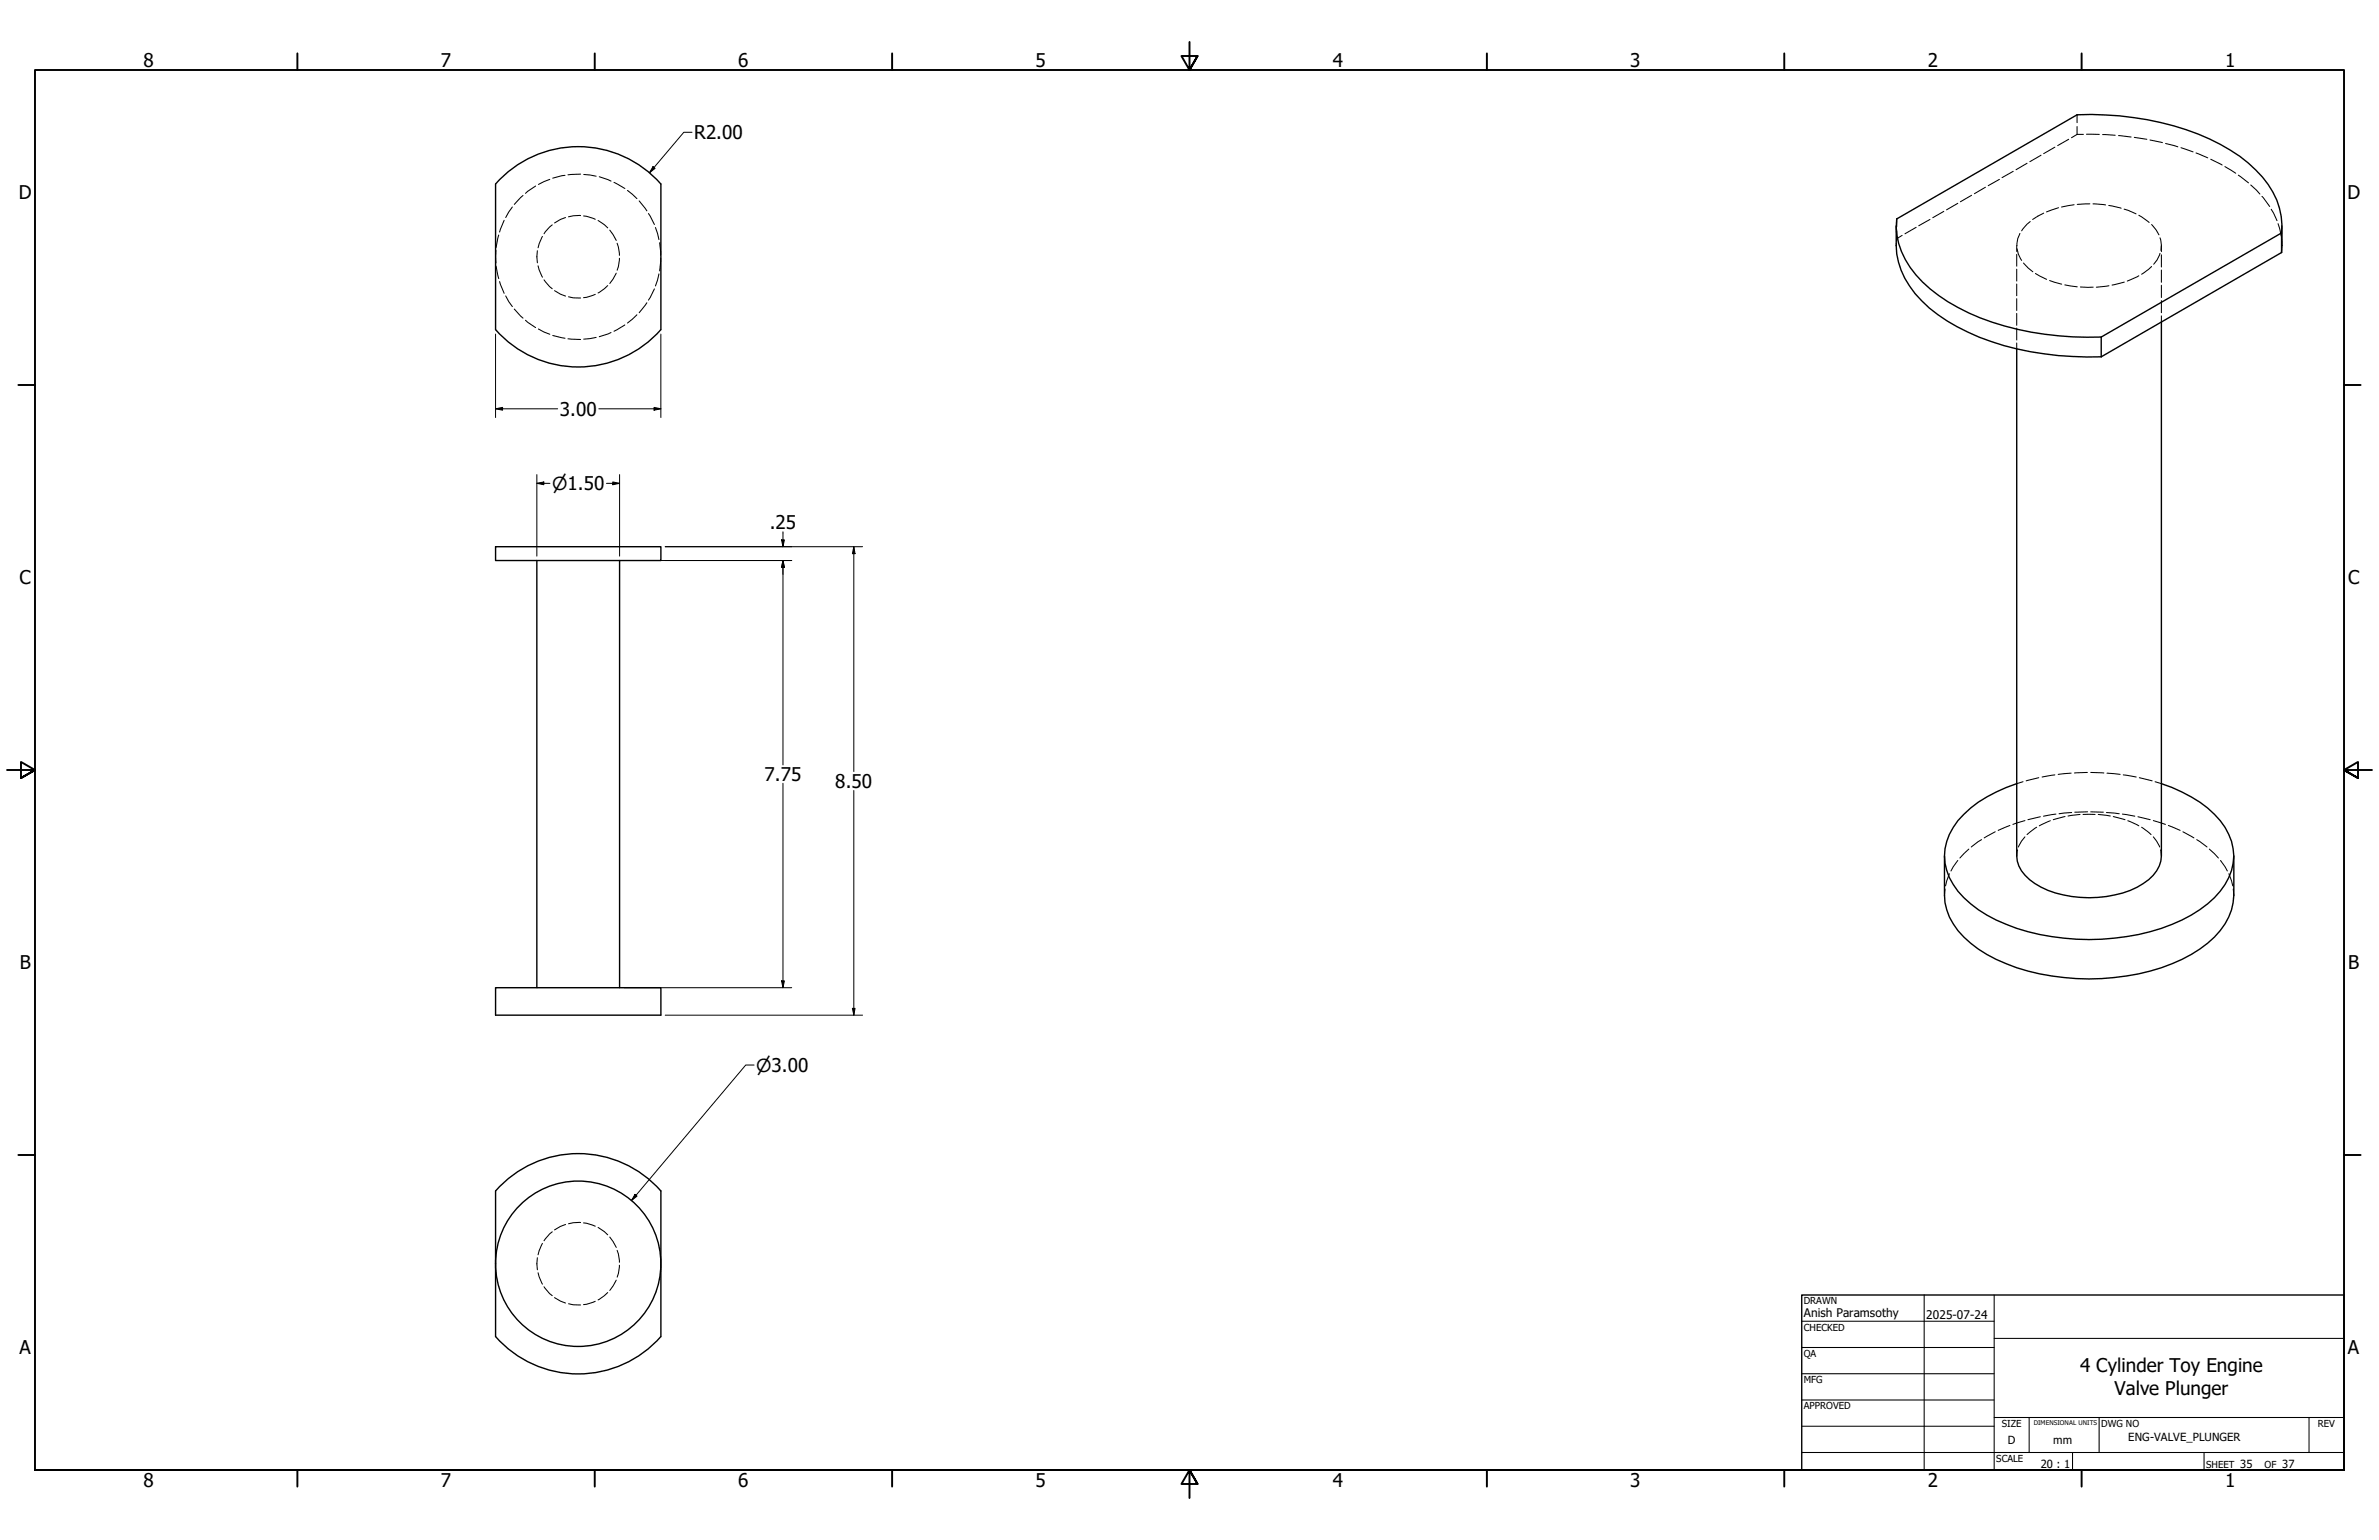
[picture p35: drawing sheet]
<svg xmlns="http://www.w3.org/2000/svg" width="864mm" height="559mm" viewBox="0 0 864 559" stroke-linecap="round" stroke-linejoin="round" font-family="sans-serif">
<defs><g id="words">
<g font-size="6.9">
<text x="52.1" y="24.4">8</text>
<text x="160" y="24.4">7</text>
<text x="268" y="24.4">6</text>
<text x="375.9" y="24.4">5</text>
<text x="483.9" y="24.4">4</text>
<text x="591.8" y="24.4">3</text>
<text x="699.8" y="24.4">2</text>
<text x="807.7" y="24.4">1</text>
<text x="252" y="50.5">R2.00</text>
<text x="6.9" y="72.3">D</text>
<text x="852.1" y="72.3">D</text>
<text x="203.3" y="150.9">3.00</text>
<text x="279.4" y="192.1">.25</text>
<text x="7.1" y="212">C</text>
<text x="852.4" y="212">C</text>
<text x="277.6" y="283.3">7.75</text>
<text x="303.2" y="285.9">8.50</text>
<text x="7.2" y="351.7">B</text>
<text x="852.4" y="351.7">B</text>
<text x="7.1" y="491.4">A</text>
<text x="852.3" y="491.4">A</text>
<text x="755.1" y="497.8">4 Cylinder Toy Engine</text>
<text x="767.5" y="506">Valve Plunger</text>
<text x="52.1" y="539.4">8</text>
<text x="160" y="539.4">7</text>
<text x="268" y="539.4">6</text>
<text x="375.9" y="539.4">5</text>
<text x="483.9" y="539.4">4</text>
<text x="591.8" y="539.4">3</text>
<text x="699.8" y="539.4">2</text>
<text x="807.7" y="539.4">1</text>
</g>
<g font-size="6.5">
<text x="200.5" y="177.8">⌀1.50</text>
<text x="274.5" y="388.9">⌀3.00</text>
</g>
<g font-size="4.3">
<text x="654.8" y="477.8">Anish Paramsothy</text>
<text x="699.3" y="478.6">2025-07-24</text>
</g>
<g font-size="4.1">
<text x="728.9" y="524.1">D</text>
<text x="745.4" y="524.1">mm</text>
<text x="772.6" y="523">ENG-VALVE_PLUNGER</text>
<text x="740.8" y="532.6">20 : 1</text>
<text x="813.2" y="532.6">35</text>
<text x="828.5" y="532.6">37</text>
</g>
<g font-size="3.5">
<text x="654.8" y="473.2">DRAWN</text>
<text x="654.8" y="482.8">CHECKED</text>
<text x="654.8" y="492.3">QA</text>
<text x="654.8" y="501.8">MFG</text>
<text x="654.8" y="511.4">APPROVED</text>
<text x="726.7" y="517.7">SIZE</text>
<text x="762.8" y="517.7">DWG NO</text>
<text x="841.4" y="517.7">REV</text>
<text x="724.7" y="530.4">SCALE</text>
<text x="800.9" y="532.6">SHEET</text>
<text x="822.1" y="532.6">OF</text>
</g>
<text font-size="2.3" x="738.3" y="516.9">DIMENSIONAL UNITS</text>
</g></defs>
<!-- layer: Visible (ANSI) -->
<g fill="none" stroke="#000" stroke-width=".51">
<path d="M179.9 66.7v52.9M179.9 66.7a40 40 0 0 1 60 0v52.9a40 40 0 0 1-60 0M688.3 82v7.1a28.6 28.6 0 0 0 9.3 20.1 68.9 68.9 0 0 0 29.9 16.2 120.1 120.1 0 0 0 35.3 4.1M828.2 84.5a27.5 27.5 0 0 0-9.4-22.8 68.9 68.9 0 0 0-29.7-16 115.8 115.8 0 0 0-35.1-4l-65.5 37.7a27.8 27.8 0 0 0 9.4 22.9 71.8 71.8 0 0 0 34.5 17.2 120 120 0 0 0 30.4 2.8M828.2 84.5v7.1M828.2 84.5l-65.4 37.8M828.2 91.6l-65.4 37.9M828.4 82l-.2 9.6M784.6 116.8v193.8a12.4 12.4 0 0 1-6.6 10 39.2 39.2 0 0 1-25.9 4.7 26.4 26.4 0 0 1-18.3-9.3l-1.5-3.6-.2-1.8v-184M762.8 122.3v7.2M179.9 198.4h60v5h-60zM194.9 203.4v155"/>
<path d="M224.9 203.4v155M732.1 284.4a47.7 47.7 0 0 0-21.3 13.4 19.3 19.3 0 0 0 0 25.6 45.2 45.2 0 0 0 21.3 13.5 84.8 84.8 0 0 0 60-3.1 35.3 35.3 0 0 0 17-15.3 19.1 19.1 0 0 0-3.2-20.7 44.6 44.6 0 0 0-21.3-13.4M705.9 310.6v14.3a22.3 22.3 0 0 0 9.5 17.4 63.5 63.5 0 0 0 33.8 12.4 82.5 82.5 0 0 0 42.9-6.6 35.3 35.3 0 0 0 17-15.4l1-2.6 .8-5.2v-14.3M179.9 358.4h60v10h-60zM179.9 432.1v52.9M179.9 432.1a40 40 0 0 1 60 0M239.9 432.1v52.9a40 40 0 0 1-60 0"/>
<circle cx="209.9" cy="458.6" r="30"/>
</g>
<!-- layer: Hidden (ANSI) -->
<g fill="none" stroke="#000" stroke-width=".38">
<path d="M735.8 59.2l-4 2.4M740.9 56.3l-4 2.4M745.9 53.4l-4 2.4M751 50.5l-4 2.3M754 48.8h2.3M754 41.7v2.8M754 45.9v2.9M754 48.8l-2 1.2M757.4 48.7l4.7 .1M763.3 48.8l4.5 .3M769 49.2l4.6 .5M774.8 49.8l4.5 .7"/>
<path d="M780.5 50.8l4.5 1M786.1 52.1l4.5 1.2M791.7 53.6l4.4 1.5M797.2 55.5l4.2 1.8M802.5 57.8l4.1 2.1M183 79.9l-1.6 4.3M186 75.1l-2.4 3.8M189.9 70.9l-3.2 3.3M194.4 67.5l-3.6 2.7M199.6 65.1l-4.1 1.8M205.1 63.6l-4.4 1M205.3 78.9l-1.8 .7-2.2 1.3"/>
<path d="M210.8 78.2l-2.7 .1-1.7 .4M210.8 63.2l-4.6 .2M211.8 78.4l4.3 1.2M211.9 63.3l4.5 .6M217.6 64.1l4.2 1.6M222.9 66.2l3.9 2.2M227.8 69.1l3.4 3M232 72.9l2.8 3.6M235.4 77.5l2.2 4M688.5 79.4v2.9M700.6 79.6l-4.1 2.3M705.6 76.7l-4 2.3"/>
<path d="M710.7 73.8l-4.1 2.3M715.7 70.9l-4.1 2.3M720.7 67.9l-4 2.4M725.8 65.1l-4.1 2.3M730.8 62.2l-4 2.3M741.9 77.3l-4 2.3M747.3 75.4l-4.4 1.5M752.9 74.3l-4.6 .8M758.6 74l-4.5 .2M759.8 74l4.5 .4M765.5 74.5l4.5 1.1M771.1 75.9l4.3 1.7"/>
<path d="M776.4 78.1l3.8 2.6M807.7 60.5l3.9 2.4M812.5 63.6l3.7 2.8M817.1 67.1l3.3 3.3M821.1 71.2l2.8 3.7M824.5 75.9l2.1 4.2M180 90.9v4.5M180.1 96.6l.9 4.5M181 85.3l-.9 4.5M195.1 91l-.2 2.2 .2 2.2M195.3 96.5l1.6 4.1M196.9 85.8l-1.6 4.1"/>
<path d="M200.5 81.6l-1 .8-2 2.4M217.1 80l3.5 2.7M221.4 83.5l2.3 3.7M223.7 99.1l-2.3 3.8M224 88.3l.5 1.3 .4 3M224.9 93.7l-.4 3.1-.5 1.2M237.9 82.6l1.3 4.3M239.2 99.4l-1.3 4.4M239.5 88.1l.3 4.5M239.8 93.7l-.3 4.6M688.4 88.3l-.1 .8M688.5 83.8v3.6"/>
<path d="M690.5 85.4l-2 1.2M695.6 82.5l-4.1 2.3M732.1 89.1v2.1M732.1 92.3v4.3M732.1 97.7v4.3M732.2 90.3l.5 1.8 1.2 2.4M733.2 84.7a8.5 8.5 0 0 0-1 4.5M734.6 95.4l3.3 3.2M737 80.4l-1.2 .9-1.9 2.5M738.9 99.3l4 2M781 96.7l-3.6 2.8M781 81.5l1.7 1.9 1 1.8"/>
<path d="M784.1 91.9l-1.1 2.5-1.2 1.5M784.1 86.3a7.8 7.8 0 0 1 .3 4.5M784.6 89.1v2.2M784.6 92.5v4.4M784.6 98v4.4M827 81.2l1.1 4.5M828.2 86.8l.2 2.3M181.4 102.2l1.6 4.2M183.6 107.4l2.4 3.9M186.7 112.1l3.2 3.3M190.8 116.2l3.6 2.7M195.5 119.4l4.1 1.9"/>
<path d="M197.5 101.5l2 2.5 1 .8M201.3 105.5l2.2 1.2 1.8 .7M206.4 107.7l1.7 .4h2.7M216.1 106.8l-4.3 1.2M220.6 103.6l-3.5 2.7M226.8 117.9l-3.9 2.3M231.2 114.2l-3.4 3M234.8 109.9l-2.8 3.6M237.6 104.8l-2.2 4.1M732.1 103.1v4.2M732.1 108.4v4.2M732.1 113.7v4.3"/>
<path d="M732.1 119.1v4.3M744 101.8l4.4 1.3M749.6 103.4l4.5 .7M755.2 104.1l4.6 .1M765.6 103.7l-4.6 .5M771.1 102.4l-4.4 1M776.4 100.1l-4.2 1.9M784.6 103.5v4.4M784.6 109.1v4.4M784.6 114.6v2.2M200.7 121.7l4.4 1M206.2 122.9l4.6 .3"/>
<path d="M216.4 122.4l-4.5 .7M221.8 120.6l-4.2 1.6M732.1 124.5v2.1M729.6 299.5l-4.2 1.8M734.4 283.7l-2.3 .7M735.1 297.8l-4.4 1.3M740.1 282.2l-4.6 1.1M740.7 296.4l-4.5 1M744.3 297.8l-4 1.9M745.9 281.2l-4.6 .7M746.3 295.4l-4.5 .8M749.6 296.3l-4.2 1.1"/>
<path d="M751.8 280.5l-4.7 .5M752 294.8l-4.5 .5M755.1 295.5l-4.4 .6M756.2 295.5h4.3M757.7 280.3l-4.7 .2M757.8 294.6l-4.6 .1M759 294.6l4.5 .1M759 280.3l4.7 .2M761.7 295.5l4.4 .6M764.7 294.8l4.6 .5M764.9 280.5l4.7 .5M767.1 296.3l4.3 1.1"/>
<path d="M770.4 295.4l4.6 .8M770.8 281.2l4.7 .7M772.4 297.8l4 1.9M776.1 296.4l4.4 1M776.6 282.2l4.6 1.1M781.7 297.8l4.4 1.3M782.3 283.7l2.3 .7M787.1 299.5l4.3 1.8M707.6 317.1l-1.4 4.3M710.7 312.2l-2.5 3.8M714.7 308.1l-3.2 3.2M719.3 304.7l-3.7 2.6"/>
<path d="M724.3 301.8l-4 2.2M732.4 308.4l-.3 2.2M735.1 303.7l-1.3 1.5-1.1 2.1M739.3 300.2l-3.5 2.6M777.4 300.2l3.5 2.6M781.7 303.7l1.2 1.5 1.1 2.1M784.3 308.4l.3 2.2M792.4 301.8l4 2.2M797.4 304.7l3.8 2.6M802 308.1l3.3 3.2M806.1 312.2l2.4 3.8M809.1 317.1l1.4 4.3"/>
<path d="M706.1 322.6l-.2 2.3M810.7 322.6l.2 2.3M195.1 456.4l-.2 2.1 .2 2.3M196.9 451.2l-1.6 4.1M200.5 447l-1 .7-2 2.5M205.3 444.3l-1.8 .7-2.2 1.3M210.8 443.6l-2.7 .1-1.7 .4M211.8 443.7l4.3 1.2M217.1 445.4l3.5 2.7M221.4 448.9l2.3 3.7M224 453.7l.5 1.3 .4 3M224.9 459.1l-.4 3.1-.5 1.2"/>
<path d="M195.3 461.8l1.6 4.2M197.5 466.9l2 2.5 1 .8M201.3 470.9l2.2 1.2 1.8 .7M206.4 473.1l1.7 .4h2.7M216.1 472.2l-4.3 1.2M220.6 469l-3.5 2.7M223.7 464.5l-2.3 3.7"/>
</g>
<!-- layer: Border (ANSI) -->
<g fill="none" stroke="#000" stroke-width=".7">
<path d="M107.9 19.4v6M215.9 19.4v6M323.8 19.4v6M431.8 15.2v10.2l-2.9-5.1h5.8l-2.9 5.1 2.9-5.1M539.8 19.4v6M647.7 19.4v6M755.6 19.4v6M6.7 139.7h6M850.9 139.7h6M2.5 279.4h10.2l-5.1-2.9v5.8l5.1-2.9-5.1 2.9M861.1 279.4h-10.2l5.1-2.9v5.8l-5.1-2.9 5.1 2.9M6.7 419.1h6"/>
<path d="M850.9 419.1h6M12.7 533.4v-508h838.2v508h-838.2h838.2M107.9 533.4v6M215.9 533.4v6M323.8 533.4v6M434.7 538.5l-2.9-5.1 2.9 5.1h-5.8l2.9-5.1v10.2M539.8 533.4v6M647.7 533.4v6M755.6 533.4v6"/>
</g>
<!-- layer: Title (ANSI) -->
<g fill="none" stroke="#000" stroke-width=".38">
<path d="M654 479.4h69.9M698.5 469.9v63.5M723.9 469.9v63.5M654 488.9h69.9M654 498.5h69.9M723.9 485.6h127M654 508h69.9M654 517.5h69.9M723.9 514.3h127M736.6 514.3v12.7M762 514.3v12.7M838.2 514.3v12.7"/>
<path d="M654 527h196.9M752.3 527v6.4M800.1 527v6.4"/>
</g>
<path d="M654 469.9h196.9v63.5h-196.9z" fill="none" stroke="#000" stroke-width=".51"/>
<!-- layer: Dimension (ANSI) -->
<g fill="none" stroke="#000" stroke-width=".36">
<path d="M251.2 48h-3l-12.4 14.7M237 60.5l.8 .6-2 1.6zM179.9 121.2v30.3M239.9 121.2v30.3M179.9 148.3l2.5-.5v1zM179.9 148.3h22.5M217.4 148.3h22.5M237.4 147.8l2.5 .5-2.5 .5zM194.9 175.4l2.5-.5v1zM194.9 175.4h4.7M194.9 172.2v29.6M220.2 175.4h4.7"/>
<path d="M222.4 174.9l2.5 .5-2.5 .5zM224.9 172.2v29.6M241.5 198.4h71.6M283.7 195.9h1l-.5 2.5zM284.2 193v5.4M309.9 198.4l.5 2.5h-1zM309.9 198.4v81.6M226.5 203.4h60.9M284.2 203.4l.5 2.5h-1zM284.2 203.4v74.2M284.2 284.2v74.2M309.9 286.8v81.6"/>
<path d="M226.5 358.4h60.9M283.7 355.9h1l-.5 2.5zM241.5 368.4h71.6M309.4 365.9h1l-.5 2.5zM273.7 386.5h-3l-41.5 49.1M230.5 433.4l.8 .6-2.1 1.6z"/>
</g>
<path d="M237 60.5l.8 .6-2 1.6zM179.9 148.3l2.5-.5v1zM237.4 147.8l2.5 .5-2.5 .5zM194.9 175.4l2.5-.5v1zM222.4 174.9l2.5 .5-2.5 .5zM283.7 195.9h1l-.5 2.5zM284.2 203.4l.5 2.5h-1zM309.9 198.4l.5 2.5h-1zM283.7 355.9h1l-.5 2.5zM309.4 365.9h1l-.5 2.5zM230.5 433.4l.8 .6-2.1 1.6z" fill="#000"/>
<use href="#words"/>
</svg>
